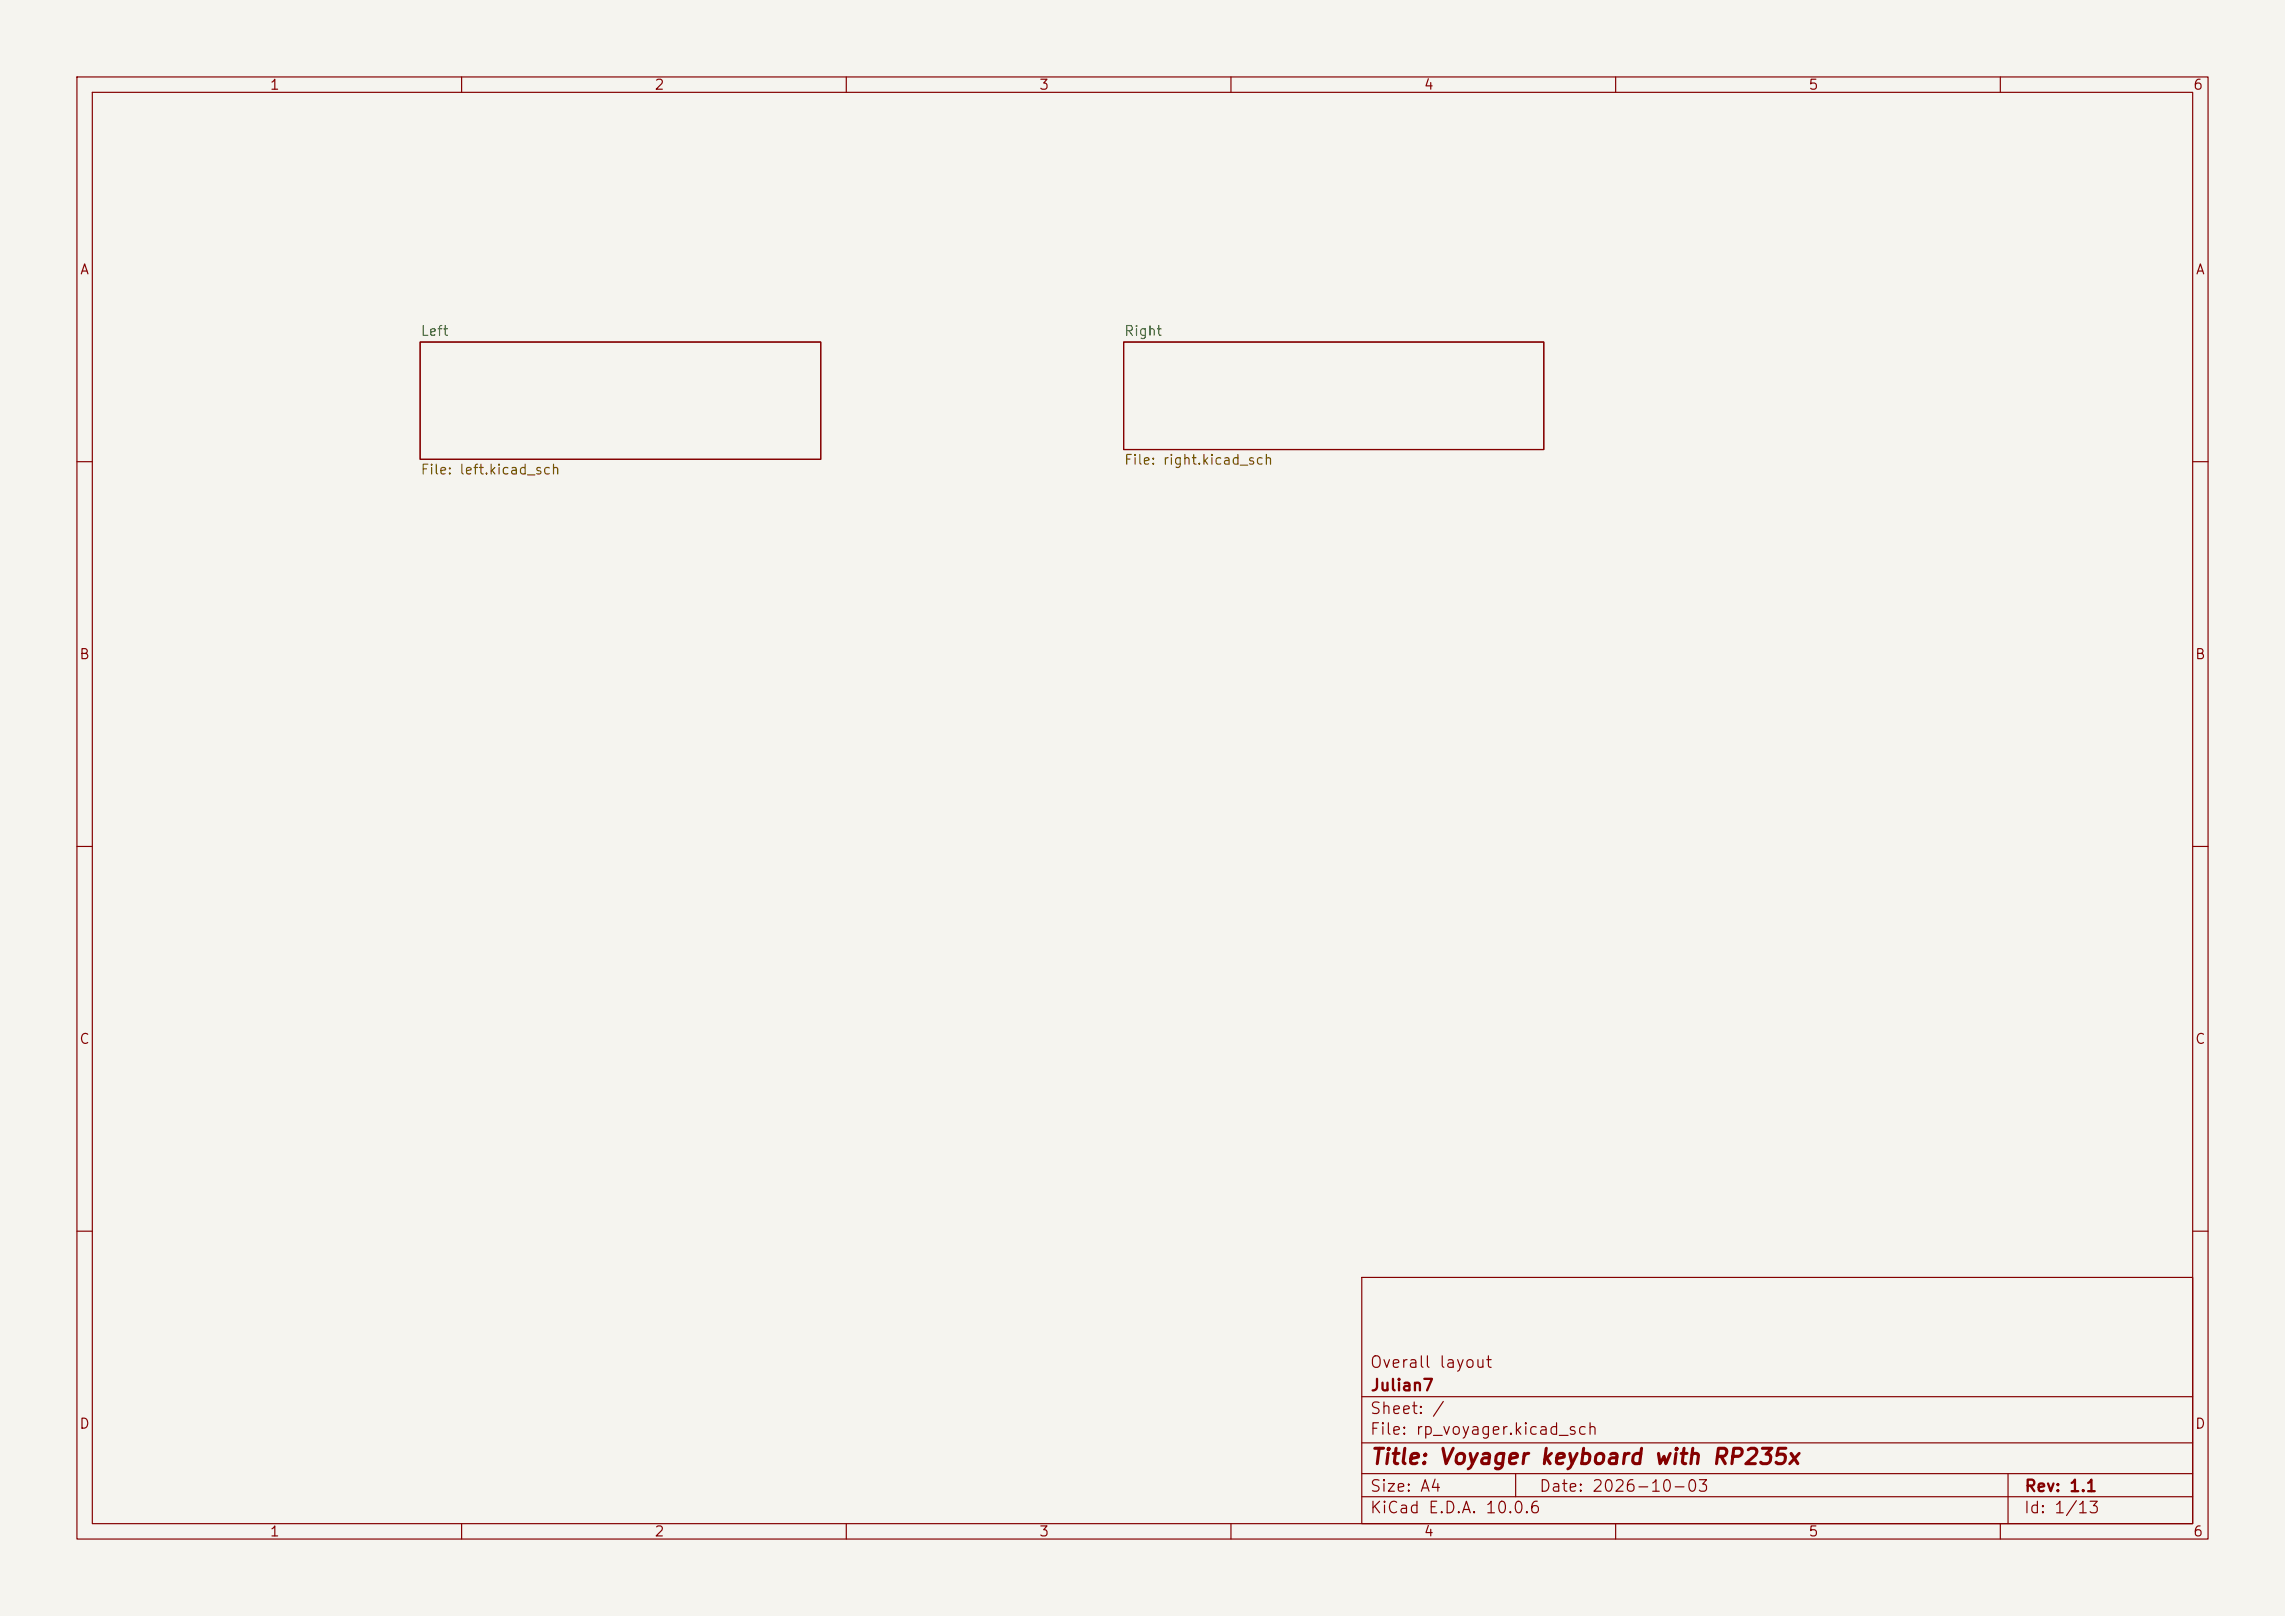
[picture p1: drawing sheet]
<svg xmlns="http://www.w3.org/2000/svg" width="297mm" height="210mm" viewBox="0 0 297 210" stroke-linecap="round" stroke-linejoin="round" font-family="sans-serif">
<defs><g id="words">
<text font-size="2" fill="#840000" x="178" y="190.8">Title: Voyager keyboard with RP235x</text>
<g font-size="1.5" fill="#840000">
<text x="178" y="178.1">Overall layout</text>
<text x="178" y="184.1">Sheet: /</text>
<text x="178" y="181.1">Julian7</text>
<text x="178" y="186.8">File: rp_voyager.kicad_sch</text>
<text x="178" y="197">KiCad E.D.A. 10.0.6</text>
<text x="178" y="194.2">Size: A4</text>
<text x="200" y="194.2">Date: 2026-10-03</text>
<text x="263" y="197">Id: 1/13</text>
<text x="263" y="194.2">Rev: 1.1</text>
</g>
<g font-size="1.3" fill="#840000">
<text x="35" y="12">1</text>
<text x="85" y="12">2</text>
<text x="135" y="12">3</text>
<text x="185" y="12">4</text>
<text x="235" y="12">5</text>
<text x="285" y="12">6</text>
<text x="10.3" y="36">A</text>
<text x="285.3" y="36">A</text>
<text x="10.2" y="86">B</text>
<text x="285.2" y="86">B</text>
<text x="10.2" y="136">C</text>
<text x="285.2" y="136">C</text>
<text x="10.2" y="186">D</text>
<text x="285.2" y="186">D</text>
<text x="35" y="200">1</text>
<text x="85" y="200">2</text>
<text x="135" y="200">3</text>
<text x="185" y="200">4</text>
<text x="235" y="200">5</text>
<text x="285" y="200">6</text>
</g>
<g font-size="1.3" fill="#006464">
<text x="54.6" y="44">Left</text>
<text x="146" y="44">Right</text>
</g>
<g font-size="1.3" fill="#725600">
<text x="54.6" y="62">File: left.kicad_sch</text>
<text x="146" y="60.7">File: right.kicad_sch</text>
</g>
</g></defs>
<path d="M0 0h297v210h-297z" fill="#f5f4ef" stroke="#f5f4ef" stroke-width=".13"/>
<g fill="none" stroke="#840000" stroke-width=".15">
<path d="M10 10h277v190h-277zM12 12h273v186h-273zM60 10v2M110 10v2M160 10v2M210 10v2M260 10v2M54.6 44.5h52.1v15.2h-52.1zM146 44.5h54.7v13.9h-54.7zM10 60h2M285 60h2M10 110h2"/>
<path d="M285 110h2M10 160h2M177 166h108v32h-108zM285 160h2M60 198v2M110 198v2M160 198v2M177 194.5h108M177 191.5h108M177 187.5h108M177 181.5h108M197 191.5v3"/>
<path d="M210 198v2M260 198v2M261 191.5v6.5"/>
</g>
<use href="#words"/>
</svg>
